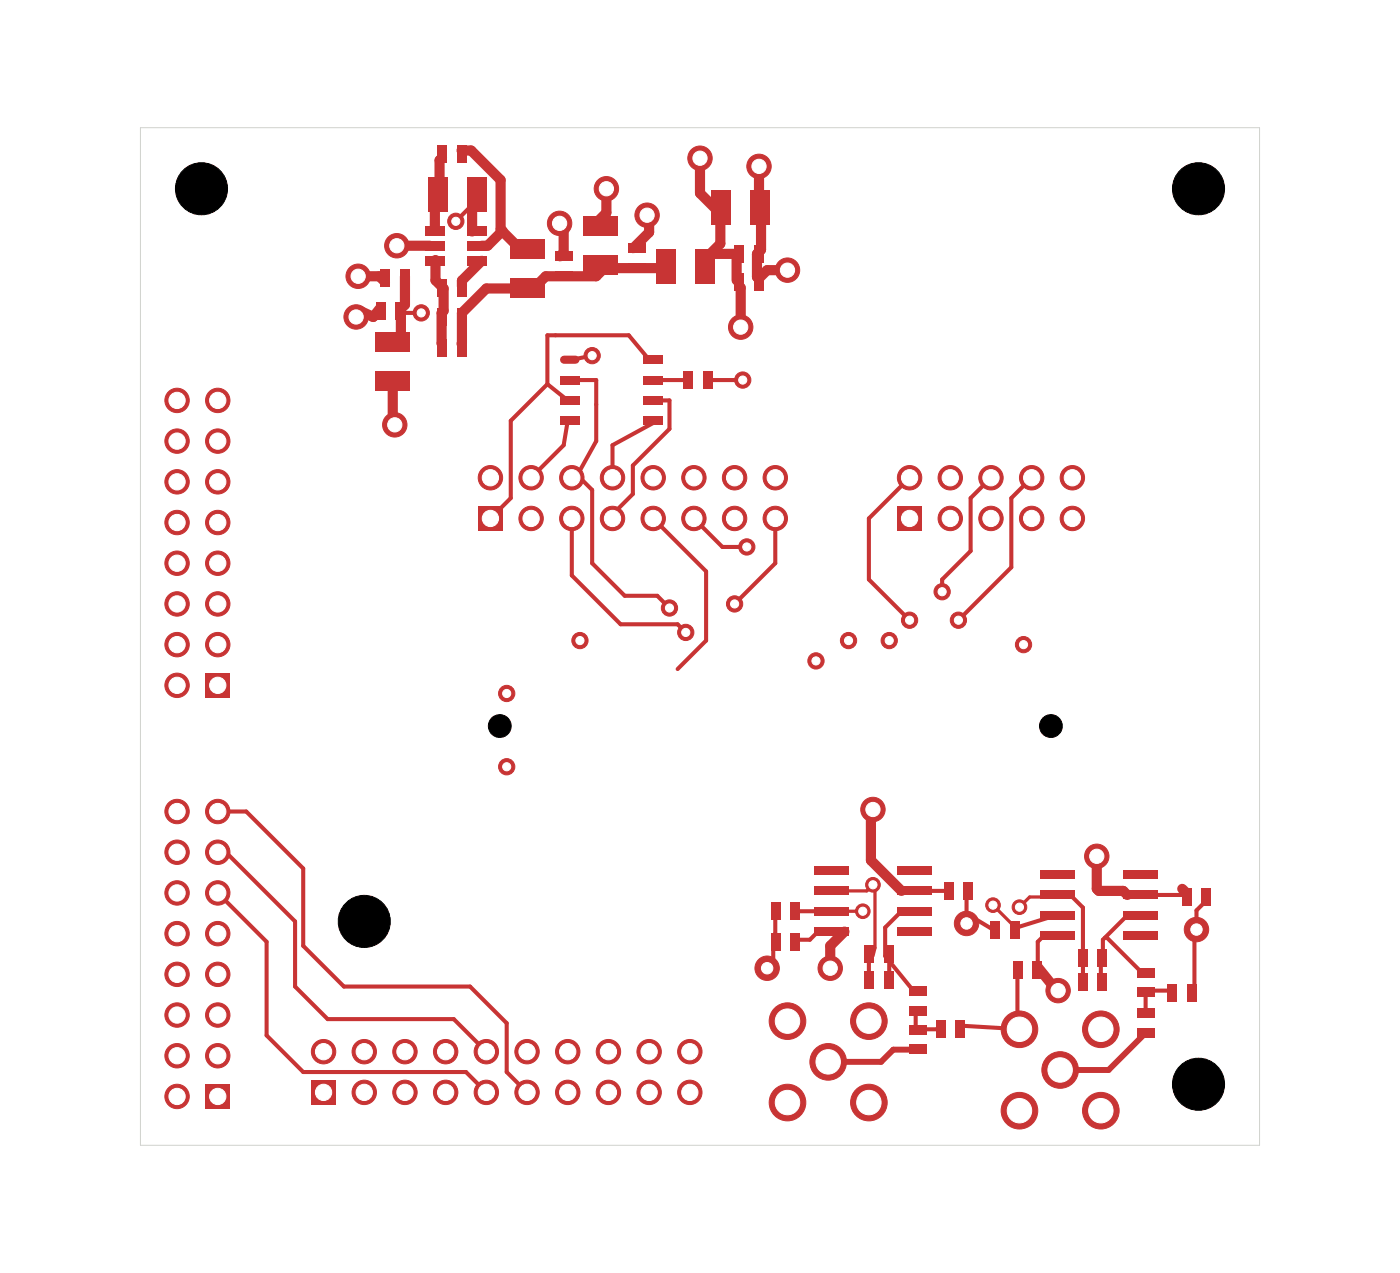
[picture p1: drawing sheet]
<svg xmlns="http://www.w3.org/2000/svg" width="70mm" height="63mm" viewBox="0 0 70 63" stroke-linecap="round" stroke-linejoin="round" font-family="sans-serif">
<g fill="#c83434">
<path d="M39.4 46.6h.5v.8h-.5z"/>
<path d="M38.5 46.6h.4v.8h-.4z"/>
</g>
<path d="M28.1 17.9h.6" fill="none" stroke="#c83434" stroke-width=".41"/>
<g fill="#c83434">
<path d="M27.9 18.8h1v.4h-1z"/>
<path d="M27.9 19.8h1v.4h-1z"/>
<path d="M27.9 20.8h1v.4h-1z"/>
<path d="M32.1 20.8h1v.4h-1z"/>
<path d="M32.1 19.8h1v.4h-1z"/>
<path d="M32.1 18.8h1v.4h-1z"/>
<path d="M32.1 17.7h1v.4h-1z"/>
<path d="M23.3 8.9h1v1.7h-1z"/>
<path d="M21.4 8.9h1v1.7h-1z"/>
<path d="M32.8 12.4h.9v1.7h-.9z"/>
<path d="M34.7 12.4h1v1.7h-1z"/>
<path d="M10.3 54.1h1.2v1.2h-1.2z"/>
</g>
<g fill="#c83434" stroke="#c83434" stroke-width=".05">
<circle cx="8.8" cy="54.7" r=".61"/>
<circle cx="10.9" cy="52.7" r=".61"/>
<circle cx="8.8" cy="52.7" r=".61"/>
<circle cx="10.9" cy="50.6" r=".61"/>
<circle cx="8.8" cy="50.6" r=".61"/>
<circle cx="10.9" cy="48.6" r=".61"/>
<circle cx="8.8" cy="48.6" r=".61"/>
<circle cx="10.9" cy="46.6" r=".61"/>
<circle cx="8.8" cy="46.6" r=".61"/>
<circle cx="10.9" cy="44.5" r=".61"/>
<circle cx="8.8" cy="44.5" r=".61"/>
<circle cx="10.9" cy="42.5" r=".61"/>
<circle cx="8.8" cy="42.5" r=".61"/>
<circle cx="10.9" cy="40.5" r=".61"/>
<circle cx="8.8" cy="40.5" r=".61"/>
</g>
<g fill="#c83434">
<path d="M22.8 7.3h.5v.8h-.5z"/>
<path d="M21.8 7.3h.5v.8h-.5z"/>
<path d="M25.4 11.9h1.7v1h-1.7z"/>
<path d="M25.4 13.9h1.7v.9h-1.7z"/>
</g>
<g fill="#c83434" stroke="#c83434" stroke-width=".05">
<circle cx="52.9" cy="53.4" r=".91"/>
<circle cx="50.9" cy="55.4" r=".91"/>
<circle cx="50.9" cy="51.3" r=".91"/>
<circle cx="54.9" cy="55.4" r=".91"/>
<circle cx="54.9" cy="51.3" r=".91"/>
</g>
<g fill="#c83434">
<path d="M22.8 15.4h.5v.8h-.5z"/>
<path d="M21.8 15.4h.5v.8h-.5z"/>
<path d="M22.8 16.9h.5v.9h-.5z"/>
<path d="M21.8 16.9h.5v.9h-.5z"/>
<path d="M44.8 25.3h1.2v1.2h-1.2z"/>
</g>
<g fill="#c83434" stroke="#c83434" stroke-width=".05">
<circle cx="45.4" cy="23.8" r=".61"/>
<circle cx="47.4" cy="25.9" r=".61"/>
<circle cx="47.4" cy="23.8" r=".61"/>
<circle cx="49.4" cy="25.9" r=".61"/>
<circle cx="49.4" cy="23.8" r=".61"/>
<circle cx="51.5" cy="25.9" r=".61"/>
<circle cx="51.5" cy="23.8" r=".61"/>
<circle cx="53.5" cy="25.9" r=".61"/>
<circle cx="53.5" cy="23.8" r=".61"/>
</g>
<g fill="#c83434">
<path d="M45.4 50.2h.8v.5h-.8z"/>
<path d="M45.4 49.2h.8v.5h-.8z"/>
<path d="M46.7 50.9h.5v.9h-.5z"/>
<path d="M47.7 50.9h.4v.9h-.4z"/>
<path d="M39.4 45h.5v.9h-.5z"/>
<path d="M38.5 45h.4v.9h-.4z"/>
<path d="M44.1 47.2h.5v.8h-.5z"/>
<path d="M43.1 47.2h.5v.8h-.5z"/>
<path d="M10.3 33.6h1.2v1.2h-1.2z"/>
</g>
<g fill="#c83434" stroke="#c83434" stroke-width=".05">
<circle cx="8.8" cy="34.2" r=".61"/>
<circle cx="10.9" cy="32.2" r=".61"/>
<circle cx="8.8" cy="32.2" r=".61"/>
<circle cx="10.9" cy="30.1" r=".61"/>
<circle cx="8.8" cy="30.1" r=".61"/>
<circle cx="10.9" cy="28.1" r=".61"/>
<circle cx="8.8" cy="28.1" r=".61"/>
<circle cx="10.9" cy="26.1" r=".61"/>
<circle cx="8.8" cy="26.1" r=".61"/>
<circle cx="10.9" cy="24" r=".61"/>
<circle cx="8.8" cy="24" r=".61"/>
<circle cx="10.9" cy="22" r=".61"/>
<circle cx="8.8" cy="22" r=".61"/>
<circle cx="10.9" cy="20" r=".61"/>
<circle cx="8.8" cy="20" r=".61"/>
</g>
<g fill="#c83434">
<path d="M54.8 47.4h.4v.8h-.4z"/>
<path d="M53.8 47.4h.5v.8h-.5z"/>
<path d="M45.4 52.1h.8v.5h-.8z"/>
<path d="M45.4 51.1h.8v.5h-.8z"/>
<path d="M19 13.5h.5v.8h-.5z"/>
<path d="M19.9 13.5h.5v.8h-.5z"/>
<path d="M21.8 14h.5v.8h-.5z"/>
<path d="M22.8 14h.5v.8h-.5z"/>
<path d="M21.2 11.3h1v.5h-1z"/>
<path d="M21.2 12h1v.5h-1z"/>
<path d="M21.2 12.8h1v.5h-1z"/>
<path d="M23.3 12.8h1v.5h-1z"/>
<path d="M23.3 12h1v.5h-1z"/>
<path d="M23.3 11.3h1v.5h-1z"/>
<path d="M50.4 45.9h.5v.9h-.5z"/>
<path d="M49.4 45.9h.5v.9h-.5z"/>
<path d="M43.1 48.5h.5v.8h-.5z"/>
<path d="M44.1 48.5h.5v.8h-.5z"/>
<path d="M31.4 12.1h.8v.5h-.8z"/>
<path d="M31.4 13.1h.8v.5h-.8z"/>
<path d="M35.5 9.5h1v1.7h-1z"/>
<path d="M37.4 9.5h1v1.7h-1z"/>
<path d="M27.7 12.5h.8v.5h-.8z"/>
<path d="M27.7 13.5h.8v.5h-.8z"/>
<path d="M51.5 48h.5v.8h-.5z"/>
<path d="M50.5 48h.5v.8h-.5z"/>
<path d="M18.7 16.6h1.7v1h-1.7z"/>
<path d="M18.7 18.5h1.7v1h-1.7z"/>
<path d="M56.7 51.3h.9v.5h-.9z"/>
<path d="M56.7 50.3h.9v.5h-.9z"/>
<path d="M36.6 13.7h.5v.8h-.5z"/>
<path d="M37.6 13.7h.5v.8h-.5z"/>
<path d="M18.8 15.1h.5v.8h-.5z"/>
<path d="M19.7 15.1h.5v.8h-.5z"/>
<path d="M53.8 48.6h.5v.8h-.5z"/>
<path d="M54.8 48.6h.4v.8h-.4z"/>
</g>
<g fill="#c83434" stroke="#c83434" stroke-width=".05">
<circle cx="41.3" cy="53" r=".91"/>
<circle cx="39.3" cy="55" r=".91"/>
<circle cx="39.3" cy="50.9" r=".91"/>
<circle cx="43.4" cy="55" r=".91"/>
<circle cx="43.4" cy="50.9" r=".91"/>
</g>
<path d="M23.9 25.3h1.2v1.2h-1.2z" fill="#c83434"/>
<g fill="#c83434" stroke="#c83434" stroke-width=".05">
<circle cx="24.5" cy="23.8" r=".61"/>
<circle cx="26.5" cy="25.9" r=".61"/>
<circle cx="26.5" cy="23.8" r=".61"/>
<circle cx="28.5" cy="25.9" r=".61"/>
<circle cx="28.5" cy="23.8" r=".61"/>
<circle cx="30.6" cy="25.9" r=".61"/>
<circle cx="30.6" cy="23.8" r=".61"/>
<circle cx="32.6" cy="25.9" r=".61"/>
<circle cx="32.6" cy="23.8" r=".61"/>
<circle cx="34.6" cy="25.9" r=".61"/>
<circle cx="34.6" cy="23.8" r=".61"/>
<circle cx="36.7" cy="25.9" r=".61"/>
<circle cx="36.7" cy="23.8" r=".61"/>
<circle cx="38.7" cy="25.9" r=".61"/>
<circle cx="38.7" cy="23.8" r=".61"/>
</g>
<g fill="#c83434">
<path d="M36.6 12.2h.5v.9h-.5z"/>
<path d="M37.6 12.2h.5v.9h-.5z"/>
<path d="M40.6 43.2h1.7v.4h-1.7z"/>
<path d="M40.6 44.2h1.7v.4h-1.7z"/>
<path d="M40.6 45.3h1.7v.4h-1.7z"/>
<path d="M40.6 46.3h1.7v.4h-1.7z"/>
<path d="M44.8 46.3h1.7v.4h-1.7z"/>
<path d="M44.8 45.3h1.7v.4h-1.7z"/>
<path d="M44.8 44.2h1.7v.4h-1.7z"/>
<path d="M44.8 43.2h1.7v.4h-1.7z"/>
<path d="M35.1 18.5h.5v.9h-.5z"/>
<path d="M34.1 18.5h.5v.9h-.5z"/>
<path d="M51.9 43.4h1.7v.4h-1.7z"/>
<path d="M51.9 44.4h1.7v.4h-1.7z"/>
<path d="M51.9 45.5h1.7v.4h-1.7z"/>
<path d="M51.9 46.5h1.7v.4h-1.7z"/>
<path d="M56 46.5h1.8v.4h-1.8z"/>
<path d="M56 45.5h1.8v.4h-1.8z"/>
<path d="M56 44.4h1.8v.4h-1.8z"/>
<path d="M56 43.4h1.8v.4h-1.8z"/>
<path d="M48.1 44h.4v.9h-.4z"/>
<path d="M47.1 44h.5v.9h-.5z"/>
<path d="M15.5 53.9h1.3v1.2h-1.3z"/>
</g>
<g fill="#c83434" stroke="#c83434" stroke-width=".05">
<circle cx="16.1" cy="52.5" r=".61"/>
<circle cx="18.2" cy="54.5" r=".61"/>
<circle cx="18.2" cy="52.5" r=".61"/>
<circle cx="20.2" cy="54.5" r=".61"/>
<circle cx="20.2" cy="52.5" r=".61"/>
<circle cx="22.2" cy="54.5" r=".61"/>
<circle cx="22.2" cy="52.5" r=".61"/>
<circle cx="24.3" cy="54.5" r=".61"/>
<circle cx="24.3" cy="52.5" r=".61"/>
<circle cx="26.3" cy="54.5" r=".61"/>
<circle cx="26.3" cy="52.5" r=".61"/>
<circle cx="28.3" cy="54.5" r=".61"/>
<circle cx="28.3" cy="52.5" r=".61"/>
<circle cx="30.4" cy="54.5" r=".61"/>
<circle cx="30.4" cy="52.5" r=".61"/>
<circle cx="32.4" cy="54.5" r=".61"/>
<circle cx="32.4" cy="52.5" r=".61"/>
<circle cx="34.4" cy="54.5" r=".61"/>
<circle cx="34.4" cy="52.5" r=".61"/>
</g>
<g fill="#c83434">
<path d="M29.1 12.7h1.7v1h-1.7z"/>
<path d="M29.1 10.8h1.7v1h-1.7z"/>
<path d="M56.7 49.3h.9v.4h-.9z"/>
<path d="M56.7 48.3h.9v.5h-.9z"/>
<path d="M59.9 44.3h.5v.9h-.5z"/>
<path d="M59 44.3h.5v.9h-.5z"/>
<path d="M58.3 49.1h.4v.8h-.4z"/>
<path d="M59.2 49.1h.5v.8h-.5z"/>
</g>
<g fill="#c83434" stroke="#c83434" stroke-width=".05">
<circle cx="34.9" cy="7.9" r=".61"/>
<circle cx="37" cy="16.3" r=".61"/>
<circle cx="52.8" cy="49.4" r=".61"/>
<circle cx="41.4" cy="48.3" r=".61"/>
<circle cx="32.3" cy="10.7" r=".61"/>
<circle cx="19.8" cy="12.3" r=".61"/>
<circle cx="17.8" cy="15.8" r=".61"/>
<circle cx="17.9" cy="13.8" r=".61"/>
<circle cx="44.4" cy="32" r=".41"/>
<circle cx="59.7" cy="46.4" r=".61"/>
<circle cx="27.9" cy="11.1" r=".61"/>
<circle cx="30.3" cy="9.4" r=".61"/>
<circle cx="51.1" cy="32.2" r=".41"/>
<circle cx="48.2" cy="46.1" r=".61"/>
<circle cx="37.9" cy="8.3" r=".61"/>
<circle cx="38.3" cy="48.3" r=".61"/>
<circle cx="42.3" cy="32" r=".41"/>
<circle cx="39.3" cy="13.5" r=".61"/>
<circle cx="34.2" cy="31.5" r=".41"/>
<circle cx="29.5" cy="17.7" r=".41"/>
<circle cx="33.4" cy="30.3" r=".41"/>
<circle cx="28.9" cy="32" r=".41"/>
<circle cx="40.7" cy="33" r=".41"/>
<circle cx="37.1" cy="19" r=".41"/>
<circle cx="25.3" cy="34.6" r=".41"/>
<circle cx="25.3" cy="38.2" r=".41"/>
<circle cx="21" cy="15.6" r=".41"/>
<circle cx="22.7" cy="11" r=".41"/>
<circle cx="43.6" cy="40.4" r=".61"/>
<circle cx="54.7" cy="42.7" r=".61"/>
<circle cx="45.4" cy="30.9" r=".41"/>
<circle cx="47" cy="29.5" r=".41"/>
<circle cx="47.8" cy="30.9" r=".41"/>
<circle cx="43" cy="45.5" r=".37"/>
<circle cx="43.6" cy="44.1" r=".37"/>
<circle cx="50.9" cy="45.3" r=".37"/>
<circle cx="49.5" cy="45.2" r=".37"/>
<circle cx="19.7" cy="21.2" r=".61"/>
<circle cx="37.3" cy="27.3" r=".41"/>
<circle cx="36.7" cy="30.1" r=".41"/>
</g>
<g fill="none" stroke="#c83434" stroke-width=".51">
<path d="M17.9 13.8h1l.3 .3M19 15.3l-.4 .5-.6-.3M19.6 19.1v2l.1 .1M20.2 12.3h1.3M20.2 13.8v1.4l-.2 .2v1.7M21.7 13v1l.4 .4v1.1l-.1 .1 .1 1.6M22.1 7.9l-.2 .1v1.9l-.2 .3v1.3M23 7.5h.5l1.5 1.5v2.4l.9 1h.1M23.8 10.1l-.2 .2v1.2M24 13l-1 1v.3M25.1 11.5l-.8 .8h-.3M26.5 14.4h-2.2l-1.3 1.2v1.6"/>
<path d="M28.1 11.1v1.5l-.2 .2M30.3 9.6v1l-.7 .7M32.4 10.9v.7l-.8 .8M33.2 13.4h-2.6l-.2-.2-.7 .6h-2.5l-.5 .5M34.9 7.9v1.7l1.1 1.1M35.4 12.7h1.4v1.3M35.9 10.6v1.6l-.7 .7M36.9 14.3h.1v2M37.9 8.3v1.7M38 10.3v2.2l-.2 .2v1.1v.1l.5-.4h.9M42.1 46.5l-.7 .7v1.2M43.5 40.4v2.5l1.5 1.5"/>
<path d="M51.8 48.2l.8 1.1h.2M54.7 42.7v1.6l.1 .1h1.2l.2 .2M59 44.3l.2 .3"/>
</g>
<g fill="none" stroke="#c83434" stroke-width=".2">
<path d="M21 15.6h-.9l-.1 .1M23.7 10.1l-.8 .7M27.3 19.2l-1.8 1.8v3.8l-1 1.1h-.1M27.3 19.2l1 .8M28.5 19h1.2v3l-1 1.8M29.5 17.7l-1 .2M32.4 17.9l-1-1.2h-4.1v2.5M32.6 19h1.6M32.8 20h.6v1.4l-1.8 1.8v1.4l-1 1.1v.2M35.4 19h1.7M10.7 22h.2M28.3 21l-.2 1.2-1.6 1.6"/>
<path d="M28.5 25.9v2.8l2.5 2.4h2.8l.4 .4M28.7 23.6l.8 .8v3.7l1.7 1.6h1.6l.6 .6M32.6 25.9l2.6 2.6v3.5l-1.4 1.4M32.8 21l-2.2 1.2v1.6M34.6 25.9l1.4 1.4h1.3M38.7 25.9v2.2l-2 2M45.4 23.8l-2 2.1v3l2 2M49.4 23.8l-1 1v2.7l-1.4 1.4v.6M51.5 23.8l-1 1v3.5l-2.7 2.6M10.9 44.5l2.4 2.5v4.6l1.8 1.9h8.2l1 1M10.9 42.5h.4l3.4 3.5v3.2l1.6 1.6h6.3l1.7 1.7M10.9 40.5h1.4l2.8 2.8v3.9l2.1 2h6.3l1.8 1.8v2.5l1 1"/>
<path d="M38.7 45.4l-.1 2.6-.3 .3M39.6 45.5h1.2M40.8 46.5l-.4 .4h-.8M43.4 47.8v1M44.3 47.8l.1 1M45 45.5l-.8 .8v1.4l1.3 1.6v.1M45.7 50.4v.9h1l.2-.1M46.3 44.4h.9M47.9 51.2l3.1 .1M48.3 44.6l-.1 .1v1.4l.3-.3 1 .6M50.8 48.6v2.6M52.1 46.7l-.3 .3v1.3"/>
<path d="M52.7 45.7l-2 .6M53.2 44.6h.3M53.4 44.6l.6 .7v3.7M55 47.6l-.1 .1v1.4M55.1 46.8h.1l1.8 1.7M56.2 45.7l-1.2 1.2v.8M57.2 49.5v.9l-.2 .2M57.6 44.6h1.6M58.5 49.3l-.1 .1h-1.1M59.6 46.4v3.2l-.1 .1M60.2 44.9l-.5 .5v1"/>
</g>
<path d="M45.7 52.4h-1.1l-.6 .6h-2.7M57.2 51.5l-1.9 1.9h-2.4" fill="none" stroke="#c83434" stroke-width=".3"/>
<path d="M41.9 44.4h1.3l.4-.3 .1 .1v3.1l-.1 .4M42.1 45.5h.9M43.6 47.4l-.1 .3M49.5 45.2l1.1 1M52.3 44.7h-.9l-.5 .6" fill="none" stroke="#c83434" stroke-width=".16"/>
<path d="M7 6.4h55.8v50.7h-55.8z" fill="none" stroke="#d0d2cd" stroke-width=".05"/>
<g fill="#fff" stroke="#fff" stroke-width=".05">
<circle cx="34.9" cy="7.9" r=".36"/>
<circle cx="37" cy="16.3" r=".36"/>
<circle cx="52.8" cy="49.4" r=".36"/>
<circle cx="41.4" cy="48.3" r=".36"/>
<circle cx="32.3" cy="10.7" r=".36"/>
<circle cx="19.8" cy="12.3" r=".36"/>
<circle cx="17.8" cy="15.8" r=".36"/>
<circle cx="17.9" cy="13.8" r=".36"/>
<circle cx="44.4" cy="32" r=".2"/>
<circle cx="59.7" cy="46.4" r=".28"/>
<circle cx="27.9" cy="11.1" r=".36"/>
<circle cx="30.3" cy="9.4" r=".36"/>
<circle cx="51.1" cy="32.2" r=".2"/>
<circle cx="48.2" cy="46.1" r=".28"/>
<circle cx="37.9" cy="8.3" r=".36"/>
<circle cx="38.3" cy="48.3" r=".28"/>
<circle cx="42.3" cy="32" r=".2"/>
<circle cx="39.3" cy="13.5" r=".36"/>
<circle cx="34.2" cy="31.5" r=".2"/>
<circle cx="29.5" cy="17.7" r=".2"/>
<circle cx="33.4" cy="30.3" r=".2"/>
<circle cx="28.9" cy="32" r=".2"/>
<circle cx="40.7" cy="33" r=".2"/>
<circle cx="37.1" cy="19" r=".2"/>
<circle cx="25.3" cy="34.6" r=".2"/>
<circle cx="25.3" cy="38.2" r=".2"/>
<circle cx="21" cy="15.6" r=".2"/>
<circle cx="22.7" cy="11" r=".2"/>
<circle cx="43.6" cy="40.4" r=".36"/>
<circle cx="54.7" cy="42.7" r=".36"/>
<circle cx="45.4" cy="30.9" r=".2"/>
<circle cx="47" cy="29.5" r=".2"/>
<circle cx="47.8" cy="30.9" r=".2"/>
<circle cx="43" cy="45.5" r=".2"/>
<circle cx="43.6" cy="44.1" r=".2"/>
<circle cx="50.9" cy="45.3" r=".2"/>
<circle cx="49.5" cy="45.2" r=".2"/>
<circle cx="19.7" cy="21.2" r=".36"/>
<circle cx="37.3" cy="27.3" r=".2"/>
<circle cx="36.7" cy="30.1" r=".2"/>
<circle cx="10.9" cy="54.7" r=".41"/>
<circle cx="8.8" cy="54.7" r=".41"/>
<circle cx="10.9" cy="52.7" r=".41"/>
<circle cx="8.8" cy="52.7" r=".41"/>
<circle cx="10.9" cy="50.6" r=".41"/>
<circle cx="8.8" cy="50.6" r=".41"/>
<circle cx="10.9" cy="48.6" r=".41"/>
<circle cx="8.8" cy="48.6" r=".41"/>
<circle cx="10.9" cy="46.6" r=".41"/>
<circle cx="8.8" cy="46.6" r=".41"/>
<circle cx="10.9" cy="44.5" r=".41"/>
<circle cx="8.8" cy="44.5" r=".41"/>
<circle cx="10.9" cy="42.5" r=".41"/>
<circle cx="8.8" cy="42.5" r=".41"/>
<circle cx="10.9" cy="40.5" r=".41"/>
<circle cx="8.8" cy="40.5" r=".41"/>
<circle cx="52.9" cy="53.4" r=".61"/>
<circle cx="50.9" cy="55.4" r=".61"/>
<circle cx="50.9" cy="51.3" r=".61"/>
<circle cx="54.9" cy="55.4" r=".61"/>
<circle cx="54.9" cy="51.3" r=".61"/>
<circle cx="45.4" cy="25.9" r=".41"/>
<circle cx="45.4" cy="23.8" r=".41"/>
<circle cx="47.4" cy="25.9" r=".41"/>
<circle cx="47.4" cy="23.8" r=".41"/>
<circle cx="49.4" cy="25.9" r=".41"/>
<circle cx="49.4" cy="23.8" r=".41"/>
<circle cx="51.5" cy="25.9" r=".41"/>
<circle cx="51.5" cy="23.8" r=".41"/>
<circle cx="53.5" cy="25.9" r=".41"/>
<circle cx="53.5" cy="23.8" r=".41"/>
<circle cx="10.9" cy="34.2" r=".41"/>
<circle cx="8.8" cy="34.2" r=".41"/>
<circle cx="10.9" cy="32.2" r=".41"/>
<circle cx="8.8" cy="32.2" r=".41"/>
<circle cx="10.9" cy="30.1" r=".41"/>
<circle cx="8.8" cy="30.1" r=".41"/>
<circle cx="10.9" cy="28.1" r=".41"/>
<circle cx="8.8" cy="28.1" r=".41"/>
<circle cx="10.9" cy="26.1" r=".41"/>
<circle cx="8.8" cy="26.1" r=".41"/>
<circle cx="10.9" cy="24" r=".41"/>
<circle cx="8.8" cy="24" r=".41"/>
<circle cx="10.9" cy="22" r=".41"/>
<circle cx="8.8" cy="22" r=".41"/>
<circle cx="10.9" cy="20" r=".41"/>
<circle cx="8.8" cy="20" r=".41"/>
<circle cx="41.3" cy="53" r=".61"/>
<circle cx="39.3" cy="55" r=".61"/>
<circle cx="39.3" cy="50.9" r=".61"/>
<circle cx="43.4" cy="55" r=".61"/>
<circle cx="43.4" cy="50.9" r=".61"/>
<circle cx="24.5" cy="25.9" r=".41"/>
<circle cx="24.5" cy="23.8" r=".41"/>
<circle cx="26.5" cy="25.9" r=".41"/>
<circle cx="26.5" cy="23.8" r=".41"/>
<circle cx="28.5" cy="25.9" r=".41"/>
<circle cx="28.5" cy="23.8" r=".41"/>
<circle cx="30.6" cy="25.9" r=".41"/>
<circle cx="30.6" cy="23.8" r=".41"/>
<circle cx="32.6" cy="25.9" r=".41"/>
<circle cx="32.6" cy="23.8" r=".41"/>
<circle cx="34.6" cy="25.9" r=".41"/>
<circle cx="34.6" cy="23.8" r=".41"/>
<circle cx="36.7" cy="25.9" r=".41"/>
<circle cx="36.7" cy="23.8" r=".41"/>
<circle cx="38.7" cy="25.9" r=".41"/>
<circle cx="38.7" cy="23.8" r=".41"/>
<circle cx="16.1" cy="54.5" r=".41"/>
<circle cx="16.1" cy="52.5" r=".41"/>
<circle cx="18.2" cy="54.5" r=".41"/>
<circle cx="18.2" cy="52.5" r=".41"/>
<circle cx="20.2" cy="54.5" r=".41"/>
<circle cx="20.2" cy="52.5" r=".41"/>
<circle cx="22.2" cy="54.5" r=".41"/>
<circle cx="22.2" cy="52.5" r=".41"/>
<circle cx="24.3" cy="54.5" r=".41"/>
<circle cx="24.3" cy="52.5" r=".41"/>
<circle cx="26.3" cy="54.5" r=".41"/>
<circle cx="26.3" cy="52.5" r=".41"/>
<circle cx="28.3" cy="54.5" r=".41"/>
<circle cx="28.3" cy="52.5" r=".41"/>
<circle cx="30.4" cy="54.5" r=".41"/>
<circle cx="30.4" cy="52.5" r=".41"/>
<circle cx="32.4" cy="54.5" r=".41"/>
<circle cx="32.4" cy="52.5" r=".41"/>
<circle cx="34.4" cy="54.5" r=".41"/>
<circle cx="34.4" cy="52.5" r=".41"/>
</g>
<g fill="#000" stroke="#000" stroke-width=".05">
<circle cx="10.1" cy="9.4" r="1.3"/>
<circle cx="59.8" cy="9.4" r="1.3"/>
<circle cx="24.9" cy="36.2" r=".57"/>
<circle cx="52.4" cy="36.2" r=".57"/>
<circle cx="18.2" cy="46" r="1.3"/>
<circle cx="59.8" cy="54.1" r="1.3"/>
</g>
</svg>
